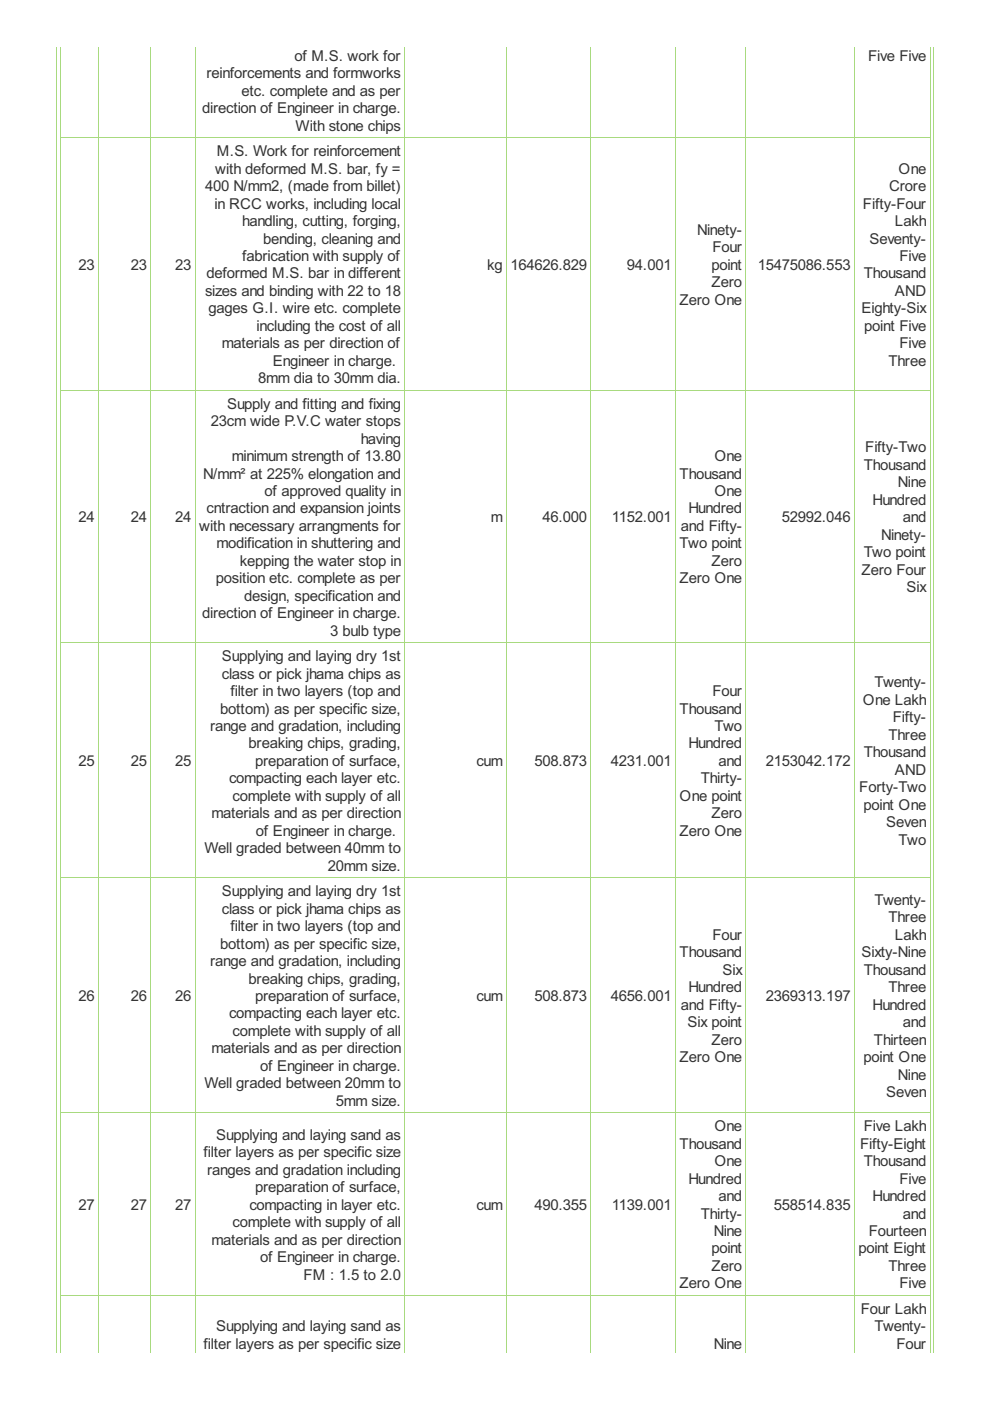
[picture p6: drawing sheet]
<svg xmlns="http://www.w3.org/2000/svg" width="210mm" height="297mm" viewBox="0 0 210 297" stroke-linecap="round" stroke-linejoin="round" font-family="sans-serif">
<defs><g id="words">
<g font-size="3.5" fill="#333">
<text x="43.8" y="16.6">reinforcements and formworks</text>
<text x="62.4" y="12.9">of M.S. work for</text>
<text x="184" y="12.9">Five Five</text>
<text x="51.2" y="20.3">etc. complete and as per</text>
<text x="42.8" y="24">direction of Engineer in charge.</text>
<text x="62.6" y="27.7">With stone chips</text>
<text x="46" y="33.1">M.S. Work for reinforcement</text>
<text x="43.5" y="40.5">400 N/mm2, (made from billet)</text>
<text x="45.6" y="36.8">with deformed M.S. bar, fy =</text>
<text x="188.5" y="40.5">Crore</text>
<text x="190.5" y="36.8">One</text>
<text x="45.5" y="44.2">in RCC works, including local</text>
<text x="51.3" y="47.9">handling, cutting, forging,</text>
<text x="183" y="44.2">Fifty-Four</text>
<text x="189.8" y="47.9">Lakh</text>
<text x="55.8" y="51.6">bending, cleaning and</text>
<text x="147.8" y="49.8">Ninety-</text>
<text x="151" y="53.5">Four</text>
<text x="184.4" y="51.6">Seventy-</text>
<text x="16.6" y="57.2">23</text>
<text x="27.7" y="57.2">23</text>
<text x="37.1" y="57.2">23</text>
<text x="43.8" y="59">deformed M.S. bar in different</text>
<text x="51.3" y="55.3">fabrication with supply of</text>
<text x="103.3" y="57.2">kg</text>
<text x="108.3" y="57.2">164626.829</text>
<text x="132.9" y="57.2">94.001</text>
<text x="150.8" y="57.2">point</text>
<text x="160.7" y="57.2">15475086.553</text>
<text x="183.1" y="59">Thousand</text>
<text x="190.7" y="55.3">Five</text>
<text x="43.5" y="62.7">sizes and binding with 22 to 18</text>
<text x="144.1" y="64.6">Zero One</text>
<text x="150.9" y="60.9">Zero</text>
<text x="189.8" y="62.7">AND</text>
<text x="44.2" y="66.4">gages G.I. wire etc. complete</text>
<text x="54.4" y="70.2">including the cost of all</text>
<text x="182.7" y="66.4">Eighty-Six</text>
<text x="183.2" y="70.2">point Five</text>
<text x="47" y="73.9">materials as per direction of</text>
<text x="57.9" y="77.6">Engineer in charge.</text>
<text x="188.4" y="77.6">Three</text>
<text x="190.7" y="73.9">Five</text>
<text x="54.7" y="81.3">8mm dia to 30mm dia.</text>
<text x="48.1" y="86.7">Supply and fitting and fixing</text>
<text x="44.7" y="90.4">23cm wide P.V.C water stops</text>
<text x="76.5" y="94.1">having</text>
<text x="183.4" y="95.9">Fifty-Two</text>
<text x="43.1" y="101.5">N/mm² at 225% elongation and</text>
<text x="49.2" y="97.8">minimum strength of 13.80</text>
<text x="144.1" y="101.5">Thousand</text>
<text x="151.5" y="97.8">One</text>
<text x="183.1" y="99.6">Thousand</text>
<text x="56.1" y="105.2">of approved quality in</text>
<text x="151.5" y="105.2">One</text>
<text x="185" y="107">Hundred</text>
<text x="190.4" y="103.3">Nine</text>
<text x="16.6" y="110.7">24</text>
<text x="27.7" y="110.7">24</text>
<text x="37.1" y="110.7">24</text>
<text x="42.2" y="112.6">with necessary arrangments for</text>
<text x="43.8" y="108.9">cntraction and expansion joints</text>
<text x="104.1" y="110.7">m</text>
<text x="115" y="110.7">46.000</text>
<text x="129.7" y="110.7">1152.001</text>
<text x="144.3" y="112.6">and Fifty-</text>
<text x="145.9" y="108.9">Hundred</text>
<text x="165.8" y="110.7">52992.046</text>
<text x="191.4" y="110.7">and</text>
<text x="45.9" y="116.3">modification in shuttering and</text>
<text x="50.9" y="120">kepping the water stop in</text>
<text x="144.1" y="116.3">Two point</text>
<text x="150.9" y="120">Zero</text>
<text x="183.1" y="118.1">Two point</text>
<text x="186.8" y="114.4">Ninety-</text>
<text x="45.8" y="123.7">position etc. complete as per</text>
<text x="144.1" y="123.7">Zero One</text>
<text x="182.7" y="121.8">Zero Four</text>
<text x="192.2" y="125.5">Six</text>
<text x="42.8" y="131.1">direction of Engineer in charge.</text>
<text x="51.8" y="127.4">design, specification and</text>
<text x="70" y="134.8">3 bulb type</text>
<text x="47" y="143.9">class or pick jhama chips as</text>
<text x="47.1" y="140.2">Supplying and laying dry 1st</text>
<text x="48.9" y="147.6">filter in two layers (top and</text>
<text x="151" y="147.6">Four</text>
<text x="183" y="149.4">One Lakh</text>
<text x="185.4" y="145.7">Twenty-</text>
<text x="44.5" y="155">range and gradation, including</text>
<text x="46.7" y="151.3">bottom) as per specific size,</text>
<text x="144.1" y="151.3">Thousand</text>
<text x="151.5" y="155">Two</text>
<text x="189.3" y="153.1">Fifty-</text>
<text x="52.7" y="158.7">breaking chips, grading,</text>
<text x="145.9" y="158.7">Hundred</text>
<text x="183.1" y="160.5">Thousand</text>
<text x="188.4" y="156.8">Three</text>
<text x="16.6" y="162.4">25</text>
<text x="27.7" y="162.4">25</text>
<text x="37.1" y="162.4">25</text>
<text x="48.6" y="166.1">compacting each layer etc.</text>
<text x="54.1" y="162.4">preparation of surface,</text>
<text x="101" y="162.4">cum</text>
<text x="113.3" y="162.4">508.873</text>
<text x="129.5" y="162.4">4231.001</text>
<text x="148.6" y="166.1">Thirty-</text>
<text x="152.4" y="162.4">and</text>
<text x="162.4" y="162.4">2153042.172</text>
<text x="182.2" y="168">Forty-Two</text>
<text x="189.8" y="164.2">AND</text>
<text x="44.9" y="173.5">materials and as per direction</text>
<text x="49.3" y="169.8">complete with supply of all</text>
<text x="144.1" y="169.8">One point</text>
<text x="150.9" y="173.5">Zero</text>
<text x="183.1" y="171.7">point One</text>
<text x="54.3" y="177.2">of Engineer in charge.</text>
<text x="144.1" y="177.2">Zero One</text>
<text x="187.9" y="175.4">Seven</text>
<text x="190.5" y="179.1">Two</text>
<text x="43.4" y="180.9">Well graded between 40mm to</text>
<text x="69.5" y="184.6">20mm size.</text>
<text x="47.1" y="190">Supplying and laying dry 1st</text>
<text x="185.4" y="191.9">Twenty-</text>
<text x="47" y="193.7">class or pick jhama chips as</text>
<text x="48.9" y="197.4">filter in two layers (top and</text>
<text x="188.4" y="195.6">Three</text>
<text x="46.7" y="201.1">bottom) as per specific size,</text>
<text x="144.1" y="203">Thousand</text>
<text x="151" y="199.3">Four</text>
<text x="182.7" y="203">Sixty-Nine</text>
<text x="189.8" y="199.3">Lakh</text>
<text x="44.5" y="204.8">range and gradation, including</text>
<text x="52.7" y="208.5">breaking chips, grading,</text>
<text x="153.2" y="206.7">Six</text>
<text x="183.1" y="206.7">Thousand</text>
<text x="16.6" y="212.2">26</text>
<text x="27.7" y="212.2">26</text>
<text x="37.1" y="212.2">26</text>
<text x="48.6" y="215.9">compacting each layer etc.</text>
<text x="54.1" y="212.2">preparation of surface,</text>
<text x="101" y="212.2">cum</text>
<text x="113.3" y="212.2">508.873</text>
<text x="129.5" y="212.2">4656.001</text>
<text x="144.3" y="214.1">and Fifty-</text>
<text x="145.9" y="210.4">Hundred</text>
<text x="162.4" y="212.2">2369313.197</text>
<text x="185" y="214.1">Hundred</text>
<text x="188.4" y="210.4">Three</text>
<text x="49.3" y="219.6">complete with supply of all</text>
<text x="145.8" y="217.8">Six point</text>
<text x="150.9" y="221.5">Zero</text>
<text x="185.3" y="221.5">Thirteen</text>
<text x="191.4" y="217.8">and</text>
<text x="44.9" y="223.3">materials and as per direction</text>
<text x="55.2" y="227">of Engineer in charge.</text>
<text x="144.1" y="225.2">Zero One</text>
<text x="183.1" y="225.2">point One</text>
<text x="43.4" y="230.7">Well graded between 20mm to</text>
<text x="187.9" y="232.6">Seven</text>
<text x="190.4" y="228.9">Nine</text>
<text x="71.2" y="234.4">5mm size.</text>
<text x="151.5" y="239.8">One</text>
<text x="183.1" y="239.8">Five Lakh</text>
<text x="43.2" y="245.4">filter layers as per specific size</text>
<text x="45.8" y="241.7">Supplying and laying sand as</text>
<text x="144.1" y="243.5">Thousand</text>
<text x="182.4" y="243.5">Fifty-Eight</text>
<text x="43.9" y="249.1">ranges and gradation including</text>
<text x="145.9" y="250.9">Hundred</text>
<text x="151.5" y="247.2">One</text>
<text x="183.1" y="247.2">Thousand</text>
<text x="190.7" y="250.9">Five</text>
<text x="16.6" y="256.5">27</text>
<text x="27.7" y="256.5">27</text>
<text x="37.1" y="256.5">27</text>
<text x="52.9" y="256.5">compacting in layer etc.</text>
<text x="54.1" y="252.8">preparation of surface,</text>
<text x="101" y="256.5">cum</text>
<text x="113.3" y="256.5">490.355</text>
<text x="129.7" y="256.5">1139.001</text>
<text x="152.4" y="254.6">and</text>
<text x="164.1" y="256.5">558514.835</text>
<text x="185" y="254.6">Hundred</text>
<text x="44.9" y="263.9">materials and as per direction</text>
<text x="49.3" y="260.2">complete with supply of all</text>
<text x="148.6" y="258.3">Thirty-</text>
<text x="151.3" y="262">Nine</text>
<text x="184.2" y="262">Fourteen</text>
<text x="191.4" y="258.3">and</text>
<text x="55.2" y="267.6">of Engineer in charge.</text>
<text x="150.8" y="265.8">point</text>
<text x="150.9" y="269.5">Zero</text>
<text x="182" y="265.8">point Eight</text>
<text x="188.4" y="269.5">Three</text>
<text x="64.3" y="271.3">FM : 1.5 to 2.0</text>
<text x="144.1" y="273.2">Zero One</text>
<text x="190.7" y="273.2">Five</text>
<text x="182.5" y="278.6">Four Lakh</text>
<text x="43.2" y="286">filter layers as per specific size</text>
<text x="45.8" y="282.3">Supplying and laying sand as</text>
<text x="151.3" y="286">Nine</text>
<text x="185.4" y="282.3">Twenty-</text>
<text x="190.1" y="286">Four</text>
</g>
</g></defs>
<g fill="none" stroke="#a8da7f" stroke-width=".21">
<path d="M11.9 9.9v276.9M12.8 9.9v276.9M20.9 9.9v276.9M32 9.9v276.9M41.4 9.9v276.9M85.8 9.9v276.9M107.4 9.9v276.9M125.3 9.9v276.9M143.2 9.9v276.9M158.2 9.9v276.9M181.1 9.9v276.9M197.2 9.9v276.9"/>
<path d="M198 9.9v276.9M12.8 29.2h184.5M12.8 82.7h184.5M12.8 136.3h184.5M12.8 186.1h184.5M12.8 235.9h184.5M12.8 274.6h184.5"/>
</g>
<use href="#words"/>
</svg>
